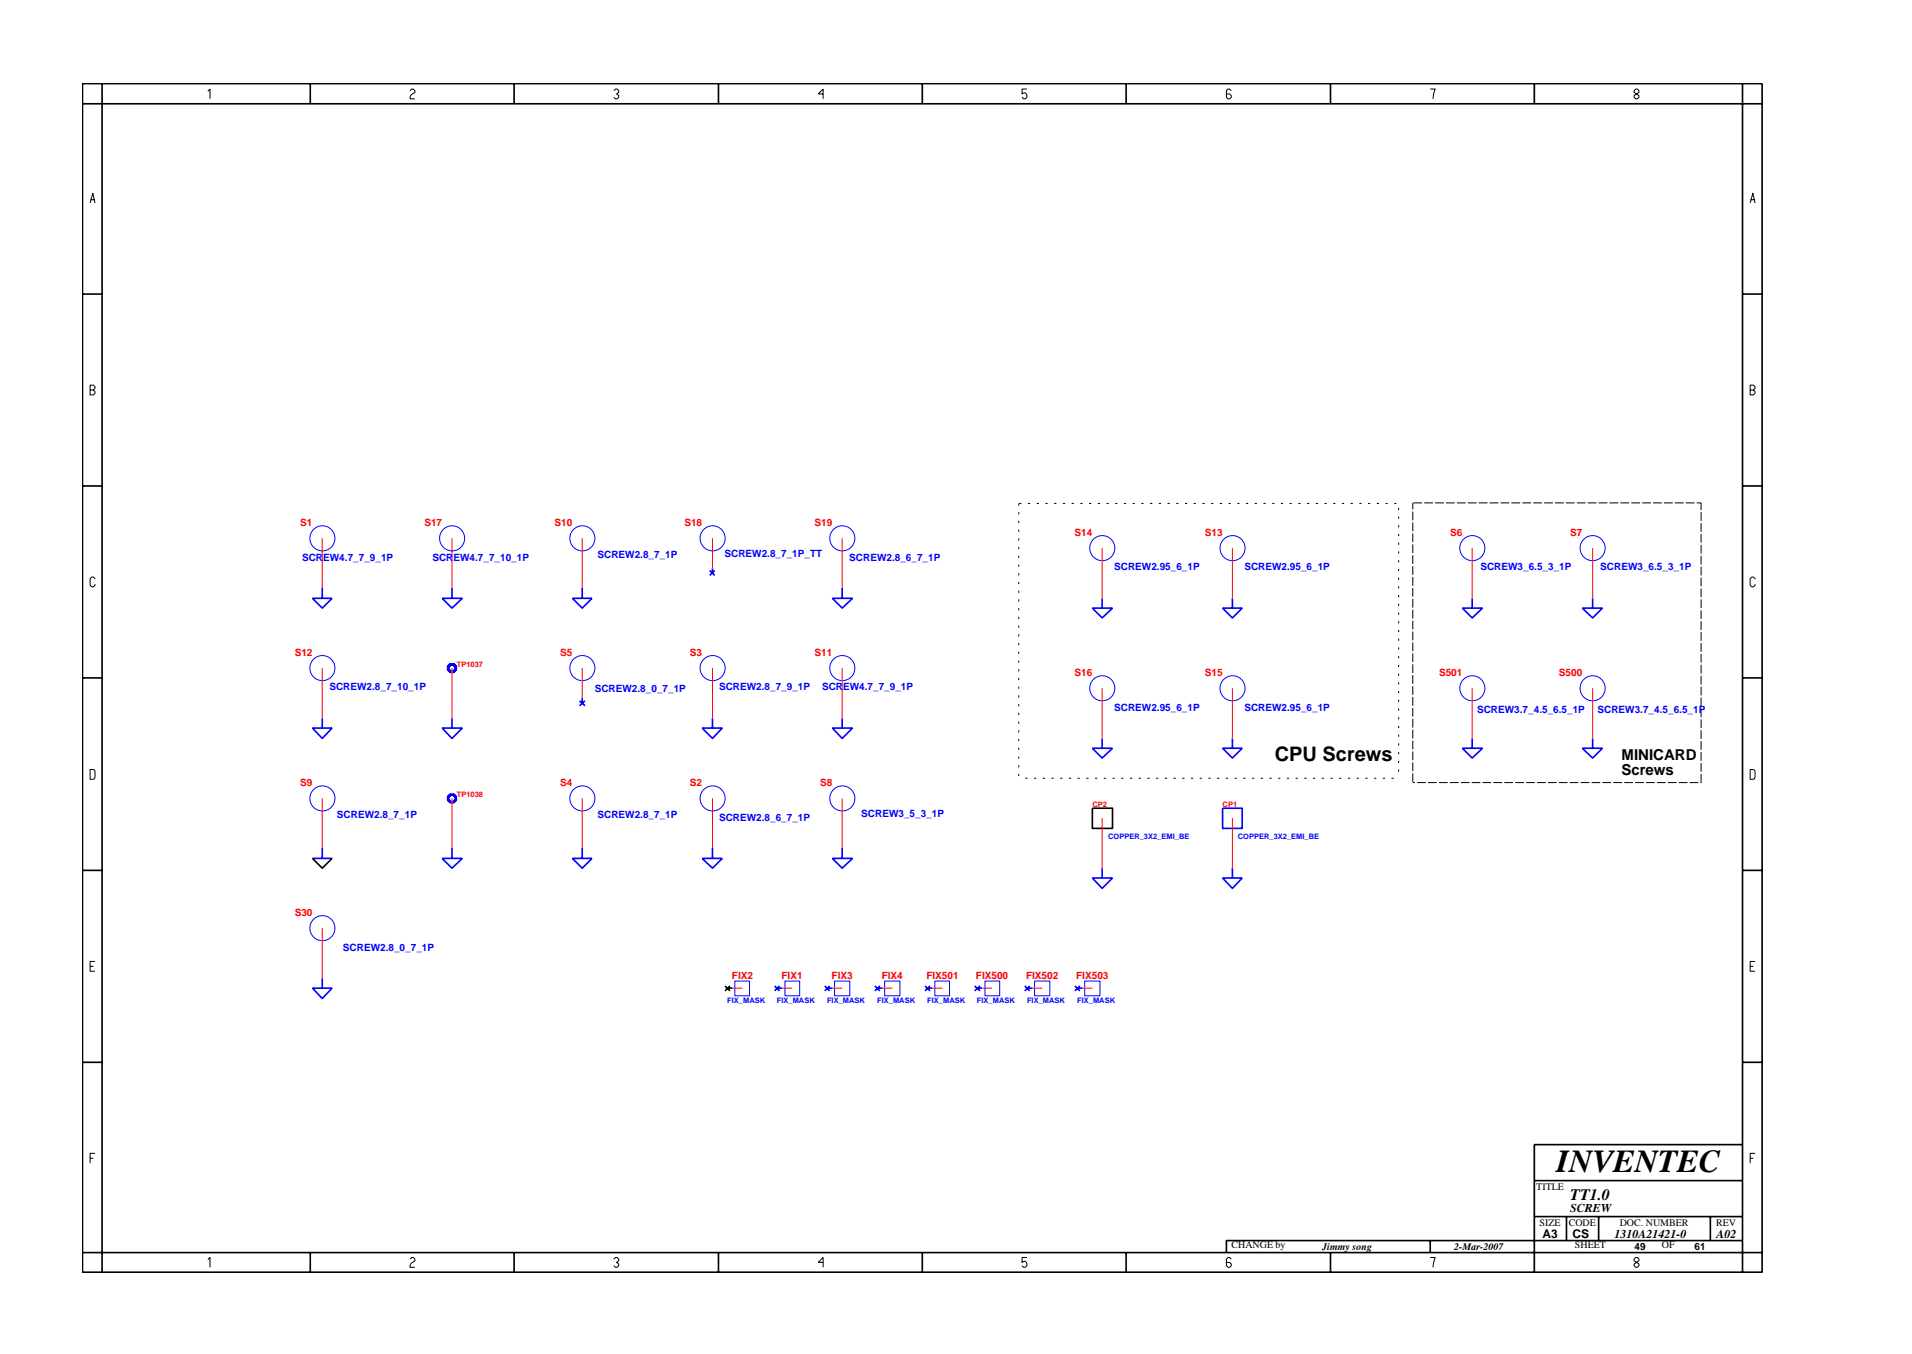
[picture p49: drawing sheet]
<svg xmlns="http://www.w3.org/2000/svg" width="297mm" height="210mm" viewBox="0 0 297 210" stroke-linecap="round" stroke-linejoin="round" font-family="sans-serif">
<defs><g id="words">
<text font-size="5" x="241.8" y="182">INVENTEC</text>
<text font-size="3.1" x="198.1" y="118.1">CPU Screws</text>
<text font-size="2.5" x="244" y="186.3">TT1.0</text>
<g font-size="2.3">
<text x="251.9" y="118.1">MINICARD</text>
<text x="251.9" y="120.3">Screws</text>
</g>
<g font-size="1.9">
<text x="244" y="188.2">SCREW</text>
<text x="239.6" y="192.2">A3</text>
<text x="244.3" y="192.3">CS</text>
<text x="250.8" y="192.2">1310A21421-0</text>
<text x="266.6" y="192.2">A02</text>
</g>
<g font-size="1.6" fill="#f00">
<text x="46.6" y="81.6">S1</text>
<text x="65.9" y="81.6">S17</text>
<text x="86.2" y="81.6">S10</text>
<text x="106.3" y="81.6">S18</text>
<text x="126.6" y="81.6">S19</text>
<text x="166.9" y="83.2">S14</text>
<text x="187.2" y="83.2">S13</text>
<text x="225.3" y="83.2">S6</text>
<text x="243.9" y="83.2">S7</text>
<text x="45.8" y="101.8">S12</text>
<text x="87" y="101.8">S5</text>
<text x="107.2" y="101.8">S3</text>
<text x="126.6" y="101.8">S11</text>
<text x="166.9" y="104.9">S16</text>
<text x="187.2" y="104.9">S15</text>
<text x="223.6" y="104.9">S501</text>
<text x="242.2" y="104.9">S500</text>
<text x="46.6" y="122">S9</text>
<text x="87" y="122">S4</text>
<text x="107.2" y="122">S2</text>
<text x="127.4" y="122">S8</text>
<text x="45.8" y="142.2">S30</text>
<text x="113.7" y="152.1">FIX2</text>
<text x="121.4" y="152.1">FIX1</text>
<text x="129.2" y="152.1">FIX3</text>
<text x="137" y="152.1">FIX4</text>
<text x="143.9" y="152.1">FIX501</text>
<text x="151.6" y="152.1">FIX500</text>
<text x="159.4" y="152.1">FIX502</text>
<text x="167.2" y="152.1">FIX503</text>
</g>
<g font-size="1.6" fill="#00f">
<text x="46.9" y="87.1">SCREW4.7_7_9_1P</text>
<text x="67.2" y="87.1">SCREW4.7_7_10_1P</text>
<text x="92.8" y="86.6">SCREW2.8_7_1P</text>
<text x="112.6" y="86.6">SCREW2.8_7_1P_TT</text>
<text x="131.9" y="87.1">SCREW2.8_6_7_1P</text>
<text x="173.1" y="88.6">SCREW2.95_6_1P</text>
<text x="193.3" y="88.6">SCREW2.95_6_1P</text>
<text x="230" y="88.6">SCREW3_6.5_3_1P</text>
<text x="248.6" y="88.6">SCREW3_6.5_3_1P</text>
<text x="51.2" y="107.2">SCREW2.8_7_10_1P</text>
<text x="92.4" y="107.4">SCREW2.8_0_7_1P</text>
<text x="111.7" y="107.2">SCREW2.8_7_9_1P</text>
<text x="127.7" y="107.2">SCREW4.7_7_9_1P</text>
<text x="173.1" y="110.3">SCREW2.95_6_1P</text>
<text x="193.3" y="110.3">SCREW2.95_6_1P</text>
<text x="229.5" y="110.8">SCREW3.7_4.5_6.5_1P</text>
<text x="248.2" y="110.8">SCREW3.7_4.5_6.5_1P</text>
<text x="52.4" y="127">SCREW2.8_7_1P</text>
<text x="92.8" y="127">SCREW2.8_7_1P</text>
<text x="111.7" y="127.5">SCREW2.8_6_7_1P</text>
<text x="133.8" y="126.9">SCREW3_5_3_1P</text>
<text x="53.3" y="147.6">SCREW2.8_0_7_1P</text>
</g>
<g font-size="1.6">
<text x="238.7" y="184.8">TITLE</text>
<text x="239.2" y="190.4">SIZE</text>
<text x="243.7" y="190.4">CODE</text>
<text x="251.6" y="190.4">DOC. NUMBER</text>
<text x="266.6" y="190.4">REV</text>
<text x="191.3" y="193.9">CHANGE by</text>
<text x="205.4" y="194.1">Jimmy song</text>
<text x="225.9" y="194.1">2-Mar-2007</text>
<text x="244.7" y="193.9">SHEET</text>
<text x="253.9" y="194.1">49</text>
<text x="258.2" y="193.9">OF</text>
<text x="263.3" y="194.1">61</text>
</g>
<g font-size="1.2" fill="#f00">
<text x="71" y="103.6">TP1037</text>
<text x="71" y="123.7">TP1038</text>
<text x="169.7" y="125.3">CP2</text>
<text x="189.9" y="125.3">CP1</text>
</g>
<g font-size="1.2" fill="#00f">
<text x="172.2" y="130.2">COPPER_3X2_EMI_BE</text>
<text x="192.3" y="130.2">COPPER_3X2_EMI_BE</text>
<text x="113" y="155.8">FIX_MASK</text>
<text x="120.7" y="155.8">FIX_MASK</text>
<text x="128.5" y="155.8">FIX_MASK</text>
<text x="136.3" y="155.8">FIX_MASK</text>
<text x="144.1" y="155.8">FIX_MASK</text>
<text x="151.8" y="155.8">FIX_MASK</text>
<text x="159.6" y="155.8">FIX_MASK</text>
<text x="167.3" y="155.8">FIX_MASK</text>
</g>
</g></defs>
<g fill="none" stroke="#00f" stroke-width=".25">
<path d="M48.5 92.9h3.1l-1.5 1.5zM50.1 91.3v1.6M68.7 92.9h3.1l-1.6 1.5zM70.2 91.3v1.6M88.9 92.9h3.1l-1.5 1.5zM90.5 91.3v1.6M110.3 88.6l.7 .8M110.7 88.3v.7M111 88.6l-.7 .8M129.3 92.9h3.1l-1.6 1.5zM130.8 91.3v1.6M169.7 94.4h3.1l-1.6 1.6z"/>
<path d="M171.2 92.9v1.5M189.9 94.4h3.1l-1.5 1.6zM191.5 92.9v1.5M227.2 94.4h3.1l-1.6 1.6zM228.7 92.9v1.5M245.8 94.4h3.1l-1.5 1.6zM247.4 92.9v1.5M48.5 113.1h3.1l-1.5 1.6zM50.1 111.5v1.6M68.7 113.1h3.1l-1.6 1.6zM70.2 111.5v1.6M90 108.8l.9 .8"/>
<path d="M90.5 108.4v.8M90.9 108.8l-.9 .8M109.1 113.1h3.1l-1.5 1.6zM110.7 111.5v1.6M129.3 113.1h3.1l-1.6 1.6zM130.8 111.5v1.6M169.7 116.2h3.1l-1.6 1.5zM171.2 114.7v1.5M189.9 116.2h3.1l-1.5 1.5zM191.5 114.7v1.5M227.2 116.2h3.1l-1.6 1.5zM228.7 114.7v1.5"/>
<path d="M245.8 116.2h3.1l-1.5 1.5zM247.4 114.7v1.5M48.5 133.3h3.1M50.1 131.7v1.6M68.7 133.3h3.1l-1.6 1.5zM70.2 131.7v1.6M88.9 133.3h3.1l-1.5 1.5zM90.5 131.7v1.6M109.1 133.3h3.1l-1.5 1.5zM110.7 131.7v1.6M129.3 133.3h3.1l-1.6 1.5zM130.8 131.7v1.6"/>
<path d="M169.7 136.3h3.1l-1.6 1.7zM171.2 134.8v1.5M189.9 136.3h3.1l-1.5 1.7zM189.9 125.5h3.1v3.1h-3.1zM191.5 134.8v1.5M48.5 153.4h3.1l-1.5 1.7zM50.1 151.9v1.5M120.3 153.1l.8 .8M120.8 153.4h.7M121.1 153.1l-.8 .8M128.1 153.1l.8 .8M128.6 153.4h.7"/>
<path d="M128.9 153.1l-.8 .8M135.9 153.1l.8 .8M136.3 153.4h.8M136.7 153.1l-.8 .8M143.7 153.1l.8 .8M144 153.4h.8M144.5 153.1l-.8 .8M151.4 153.1l.9 .8M151.8 153.4h.8M152.3 153.1l-.9 .8M159.2 153.1l.8 .8M159.6 153.4h.8"/>
<path d="M160 153.1l-.8 .8M167 153.1l.8 .8M167.3 153.4h.9M167.8 153.1l-.8 .8"/>
</g>
<g fill="none" stroke="#000" stroke-width=".25">
<path d="M12.8 13h261v184.6h-261zM12.8 16.1h261M15.9 13v184.6M48.2 13v3.1M79.9 13v3.1M111.6 13v3.1M143.3 13v3.1M174.9 13v3.1M206.7 13v3.1M238.4 13v3.1M270.7 13v184.6M12.8 45.7h3.1"/>
<path d="M270.7 45.7h3.1M12.8 75.5h3.1M270.7 75.5h3.1M12.8 105.3h3.1M270.7 105.3h3.1M12.8 135.2h3.1M48.5 133.3l1.6 1.5 1.5-1.5M169.7 125.5h3.1v3.1h-3.1zM270.7 135.2h3.1M112.6 153.1l.8 .8M113 153.4h.7M113.4 153.1l-.8 .8"/>
<path d="M12.8 165h3.1M270.7 165h3.1M270.7 177.7h-32.3v19.9M12.8 194.5h261M48.2 194.5v3.1M79.9 194.5v3.1M111.6 194.5v3.1M143.3 194.5v3.1M174.9 194.5v3.1M206.7 194.5v3.1M222.2 192.6v1.9M238.4 183.3h32.3"/>
<path d="M238.4 188.9h32.3M243.4 188.9v3.7M248.4 188.9v3.7M265.7 188.9v3.7M270.7 192.6h-80.2v1.9"/>
</g>
<g fill="none" stroke="#00f" stroke-width=".16">
<path d="M114.2 152.3h2.2v2.3h-2.2zM121.9 152.3h2.3v2.3h-2.3zM129.7 152.3h2.3v2.3h-2.3zM137.4 152.3h2.4v2.3h-2.4zM145.2 152.3h2.3v2.3h-2.3zM153 152.3h2.3v2.3h-2.3zM160.7 152.3h2.4v2.3h-2.4zM168.5 152.3h2.4v2.3h-2.4z"/>
<circle cx="50.1" cy="83.6" r="1.95"/>
<circle cx="70.2" cy="83.6" r="1.95"/>
<circle cx="90.5" cy="83.6" r="1.95"/>
<circle cx="110.7" cy="83.6" r="1.95"/>
<circle cx="130.9" cy="83.6" r="1.95"/>
<circle cx="171.2" cy="85.1" r="1.95"/>
<circle cx="191.5" cy="85.1" r="1.95"/>
<circle cx="228.7" cy="85.1" r="1.95"/>
<circle cx="247.4" cy="85.1" r="1.95"/>
<circle cx="50.1" cy="103.7" r="1.95"/>
<circle cx="90.5" cy="103.7" r="1.95"/>
<circle cx="110.7" cy="103.7" r="1.95"/>
<circle cx="130.9" cy="103.7" r="1.95"/>
<circle cx="171.2" cy="106.9" r="1.95"/>
<circle cx="191.5" cy="106.9" r="1.95"/>
<circle cx="228.7" cy="106.9" r="1.95"/>
<circle cx="247.4" cy="106.9" r="1.95"/>
<circle cx="50.1" cy="124" r="1.95"/>
<circle cx="90.5" cy="124" r="1.95"/>
<circle cx="110.7" cy="124" r="1.95"/>
<circle cx="130.9" cy="124" r="1.95"/>
<circle cx="50.1" cy="144.1" r="1.95"/>
</g>
<path d="M69.6 103.5l.1-.1a.67 .67 0 0 1 .8-.2 .55 .55 0 0 1 .3 .5 .55 .55 0 0 1-.3 .6 .38 .38 0 0 1-.4 .1 .38 .38 0 0 1-.3-.3l-.2-.1zM69.7 123.6a.67 .67 0 0 1 .8-.2v.1a.55 .55 0 0 1 .3 .5 .55 .55 0 0 1-.3 .5 .38 .38 0 0 1-.4 .1 .38 .38 0 0 1-.3-.3 .48 .48 0 0 1-.1-.7z" fill="none" stroke="#00f" stroke-width=".42"/>
<g fill="none" stroke="#f00" stroke-width=".16">
<path d="M50.1 83.6v7.7M70.2 83.6v7.7M90.5 83.6v7.7M110.7 83.6v4.7M130.8 83.6v7.7M171.2 85.1v7.8M191.5 85.1v7.8M228.7 85.1v7.8M247.4 85.1v7.8M50.1 103.7v7.8M70.2 103.7v7.8M90.5 103.7v4.7"/>
<path d="M110.7 103.7v7.8M130.8 103.7v7.8M171.2 106.9v7.8M191.5 106.9v7.8M228.7 106.9v7.8M247.4 106.9v7.8M50.1 124v7.7M70.2 124v7.7M90.5 124v7.7M110.7 124v7.7M130.8 124v7.7M171.2 127v7.8"/>
<path d="M191.5 127v7.8M50.1 144.1v7.8M113.7 153.4h1.6M121.5 153.4h1.5M129.3 153.4h1.5M137.1 153.4h1.5M144.8 153.4h1.6M152.6 153.4h1.5M160.4 153.4h1.5M168.2 153.4h1.5"/>
</g>
<g fill="none" stroke="#000" stroke-width=".16">
<path d="M32.3 14.2l.3-.4v1.6M63.7 14.1l.3-.3h.2l.3 .3v.2l-.5 .4-.3 .4v.3h.8M95.4 14.1l.2-.3h.3l.2 .3v.2l-.3 .3 .3 .2v.3l-.2 .3h-.3l-.2-.3M127.9 14.6h-.8l.8-.8v1.6M159.5 13.8h-.7v.8l.2-.2a.5 .5 0 0 1 .5 .7l-.2 .3h-.3l-.2-.3M191.3 14.1l-.3-.3h-.2l-.3 .3v1l.3 .3h.2l.3-.3v-.3l-.3-.2h-.5M222.2 13.8h.8l-.4 1.6M253.9 14.1l.2-.3h.3l.2 .3v.2l-.7 .5v.3l.2 .3h.3l.2-.3v-.3l-.7-.5zM14 31.5l.4-1.5 .4 1.5M14.1 31h.6M271.9 31.5l.4-1.5 .4 1.5M272 31h.6"/>
<path d="M14 59.8h.5l.3 .3v.2l-.3 .3 .3 .2v.3l-.3 .2h-.5zM14 60.6h.5M158.3 78.2v.3M158.3 79.5v.4M158.4 78.2h.3M159.7 78.2h.3M161.1 78.2h.3M162.4 78.2h.4M163.8 78.2h.3M165.1 78.2h.4M166.5 78.2h.3M167.8 78.2h.4"/>
<path d="M169.2 78.2h.3M170.5 78.2h.4M171.9 78.2h.3M173.3 78.2h.3M174.6 78.2h.3M176 78.2h.3M177.3 78.2h.4M178.7 78.2h.3M180 78.2h.4M181.4 78.2h.3M182.7 78.2h.4M184.1 78.2h.3"/>
<path d="M185.4 78.2h.4M186.8 78.2h.3M188.2 78.2h.3M189.5 78.2h.4M190.9 78.2h.3M192.2 78.2h.4M193.6 78.2h.3M194.9 78.2h.4M196.3 78.2h.3M197.6 78.2h.4M199 78.2h.3M200.3 78.2h.4"/>
<path d="M201.7 78.2h.3M203.1 78.2h.3M204.4 78.2h.4M205.8 78.2h.3M207.1 78.2h.4M208.5 78.2h.3M209.8 78.2h.4M211.2 78.2h.3M212.5 78.2h.4M213.9 78.2h.3M215.3 78.2h.3M216.6 78.2h.3"/>
<path d="M217.3 78.9v.3M219.5 78.1v1M219.5 79.4v1.4M219.6 78.1h1.3M221.3 78.1h1.3M223 78.1h1.3M224.6 78.1h1.4M226.3 78.1h1.4M228 78.1h1.4M229.7 78.1h1.4M231.4 78.1h1.4M233.1 78.1h1.4"/>
<path d="M234.8 78.1h1.4M236.5 78.1h1.4M238.2 78.1h1.4M239.9 78.1h1.3M241.6 78.1h1.3M243.3 78.1h1.3M245 78.1h1.3M246.7 78.1h1.3M248.4 78.1h1.3M250 78.1h1.4M251.7 78.1h1.4M253.4 78.1h1.4"/>
<path d="M255.1 78.1h1.4M256.8 78.1h1.4M258.5 78.1h1.4M260.2 78.1h1.4M261.9 78.1h1.4M263.6 78.1h.7v1.1M264.3 79.5v1.4M271.9 60.6h.5l.3-.3v-.2l-.3-.3h-.5v1.5h.5l.3-.2v-.3l-.3-.2M14.8 89.9l-.3-.3h-.2l-.3 .3v1l.3 .2h.2l.3-.2v-.2M158.3 80.9v.3M158.3 82.2v.4M158.3 83.6v.3"/>
<path d="M158.3 84.9v.4M158.3 86.3v.3M158.3 87.7v.3M158.3 89v.4M158.3 90.4v.3M158.3 91.7v.4M158.3 93.1v.3M158.3 94.4v.4M158.3 95.8v.3M158.3 97.1v.4M158.3 98.5v.3M158.3 99.9v.3"/>
<path d="M217.3 80.2v.3M217.3 81.6v.3M217.3 82.9v.4M217.3 84.3v.3M217.3 85.6v.4M217.3 87v.3M217.3 88.3v.4M217.3 89.7v.3M217.3 91v.4M217.3 92.4v.3M217.3 93.8v.3M217.3 95.1v.3"/>
<path d="M217.3 96.5v.3M217.3 97.8v.4M217.3 99.2v.3M219.5 81.1v1.4M219.5 82.8v1.4M219.5 84.5v1.4M219.5 86.2v1.4M219.5 87.9v1.4M219.5 89.6v1.4M219.5 91.3v1.4M219.5 93v1.3M219.5 94.7v1.3"/>
<path d="M219.5 96.4v1.3M219.5 98.1v1.3M219.5 99.8v1.3M264.3 81.2v1.4M264.3 82.9v1.4M264.3 84.6v1.4M264.3 86.3v1.4M264.3 88v1.4M264.3 89.7v1.3M264.3 91.4v1.3M264.3 93.1v1.3M264.3 94.8v1.3"/>
<path d="M264.3 96.5v1.3M264.3 98.2v1.3M264.3 99.9v1.3M272.7 89.9l-.3-.3h-.3l-.2 .3v1l.2 .2h.3l.3-.2v-.2M14 119.5l.7 .1 .1 .2-.1 1.1-.7 .1zM158.3 101.2v.3M158.3 102.6v.3M158.3 103.9v.4M158.3 105.3v.3M158.3 106.6v.4M158.3 108v.3M158.3 109.3v.4"/>
<path d="M158.3 110.7v.3M158.3 112v.4M158.3 113.4v.3M158.3 114.8v.3M158.3 116.1v.3M158.3 117.5v.3M158.3 118.8v.4M217.3 100.5v.4M217.3 101.9v.3M217.3 103.2v.4M217.3 104.6v.3M217.3 105.9v.4"/>
<path d="M217.3 107.3v.3M217.3 108.7v.3M217.3 110v.3M217.3 111.4v.3M217.3 112.7v.4M217.3 114.1v.3M217.3 115.4v.4M217.3 116.8v.3M217.3 118.1v.4M217.3 119.5v.3M219.5 101.5v1.3M219.5 103.2v1.3"/>
<path d="M219.5 104.8v1.4M219.5 106.5v1.4M219.5 108.2v1.4M219.5 109.9v1.4M219.5 111.6v1.4M219.5 113.3v1.4M219.5 115v1.4M219.5 116.7v1.4M219.5 118.4v1.3M264.3 101.5v1.4M264.3 103.2v1.4M264.3 104.9v1.4"/>
<path d="M264.3 106.6v1.4M264.3 108.3v1.4M264.3 110v1.4M264.3 111.7v1.4M264.3 113.4v1.4M264.3 115.1v1.3M264.3 116.8v1.3M264.3 118.5v1.3M271.9 119.5l.7 .1 .1 .2-.1 1.1-.7 .1zM158.3 120.2v.3M159.3 120.8h.3M160.6 120.8h.4"/>
<path d="M162 120.8h.3M163.4 120.8h.3M164.7 120.8h.3M166.1 120.8h.3M167.4 120.8h.4M168.8 120.8h.3M170.1 120.8h.4M171.5 120.8h.3M172.8 120.8h.4M174.2 120.8h.3M175.5 120.8h.4M176.9 120.8h.3"/>
<path d="M178.3 120.8h.3M179.6 120.8h.3M181 120.8h.3M182.3 120.8h.4M183.7 120.8h.3M185 120.8h.4M186.4 120.8h.3M187.7 120.8h.4M189.1 120.8h.3M190.4 120.8h.4M191.8 120.8h.3M193.2 120.8h.3"/>
<path d="M194.5 120.8h.3M195.9 120.8h.3M197.2 120.8h.4M198.6 120.8h.3M199.9 120.8h.4M201.3 120.8h.3M202.6 120.8h.4M204 120.8h.3M205.3 120.8h.4M206.7 120.8h.3M208.1 120.8h.3M209.4 120.8h.3"/>
<path d="M210.8 120.8h.3M212.1 120.8h.4M213.5 120.8h.3M214.8 120.8h.4M216.2 120.8h.3M219.5 121.5h.3M219.5 120.1v1.3M220.2 121.5h1.3M221.9 121.5h1.3M223.5 121.5h1.4M225.2 121.5h1.4M226.9 121.5h1.4"/>
<path d="M228.6 121.5h1.4M230.3 121.5h1.4M232 121.5h1.4M233.7 121.5h1.4M235.4 121.5h1.4M237.1 121.5h1.3M238.8 121.5h1.3M240.5 121.5h1.3M242.2 121.5h1.3M243.9 121.5h1.3M245.6 121.5h1.3M247.3 121.5h1.3"/>
<path d="M248.9 121.5h1.4M250.6 121.5h1.4M252.3 121.5h1.4M254 121.5h1.4M255.7 121.5h1.4M257.4 121.5h1.4M259.1 121.5h1.4M260.8 121.5h1.4M262.5 121.5h1.3M264.3 120.2v1.3h-.1M14 150.1h.5M14.8 149.3h-.8v1.5h.8"/>
<path d="M271.9 150.1h.5M272.7 149.3h-.8v1.5h.8M14 179.9h.5M14.8 179.1h-.8v1.5M271.9 179.9h.5M272.7 179.1h-.8v1.5M32.3 195.6l.3-.3v1.5M63.7 195.5l.3-.2h.2l.3 .2v.3l-.7 .5-.1 .2v.3h.8M95.4 195.5l.2-.2h.3l.2 .2v.3l-.3 .2 .3 .3v.2l-.2 .3h-.3l-.2-.3M127.9 196h-.8l.8-.7v1.5M159.5 195.3h-.7v.7l.2-.1a.5 .5 0 0 1 .5 .6l-.2 .3h-.3l-.2-.3M191.3 195.5l-.3-.2h-.2l-.3 .2v1l.3 .3h.2l.3-.3v-.2l-.3-.3h-.5"/>
<path d="M222.2 195.3h.8l-.4 1.5M254.1 195.3l-.2 .2v.3l.7 .5v.2l-.2 .3h-.3l-.2-.3v-.2l.7-.5v-.3l-.2-.2z"/>
</g>
<use href="#words"/>
</svg>
